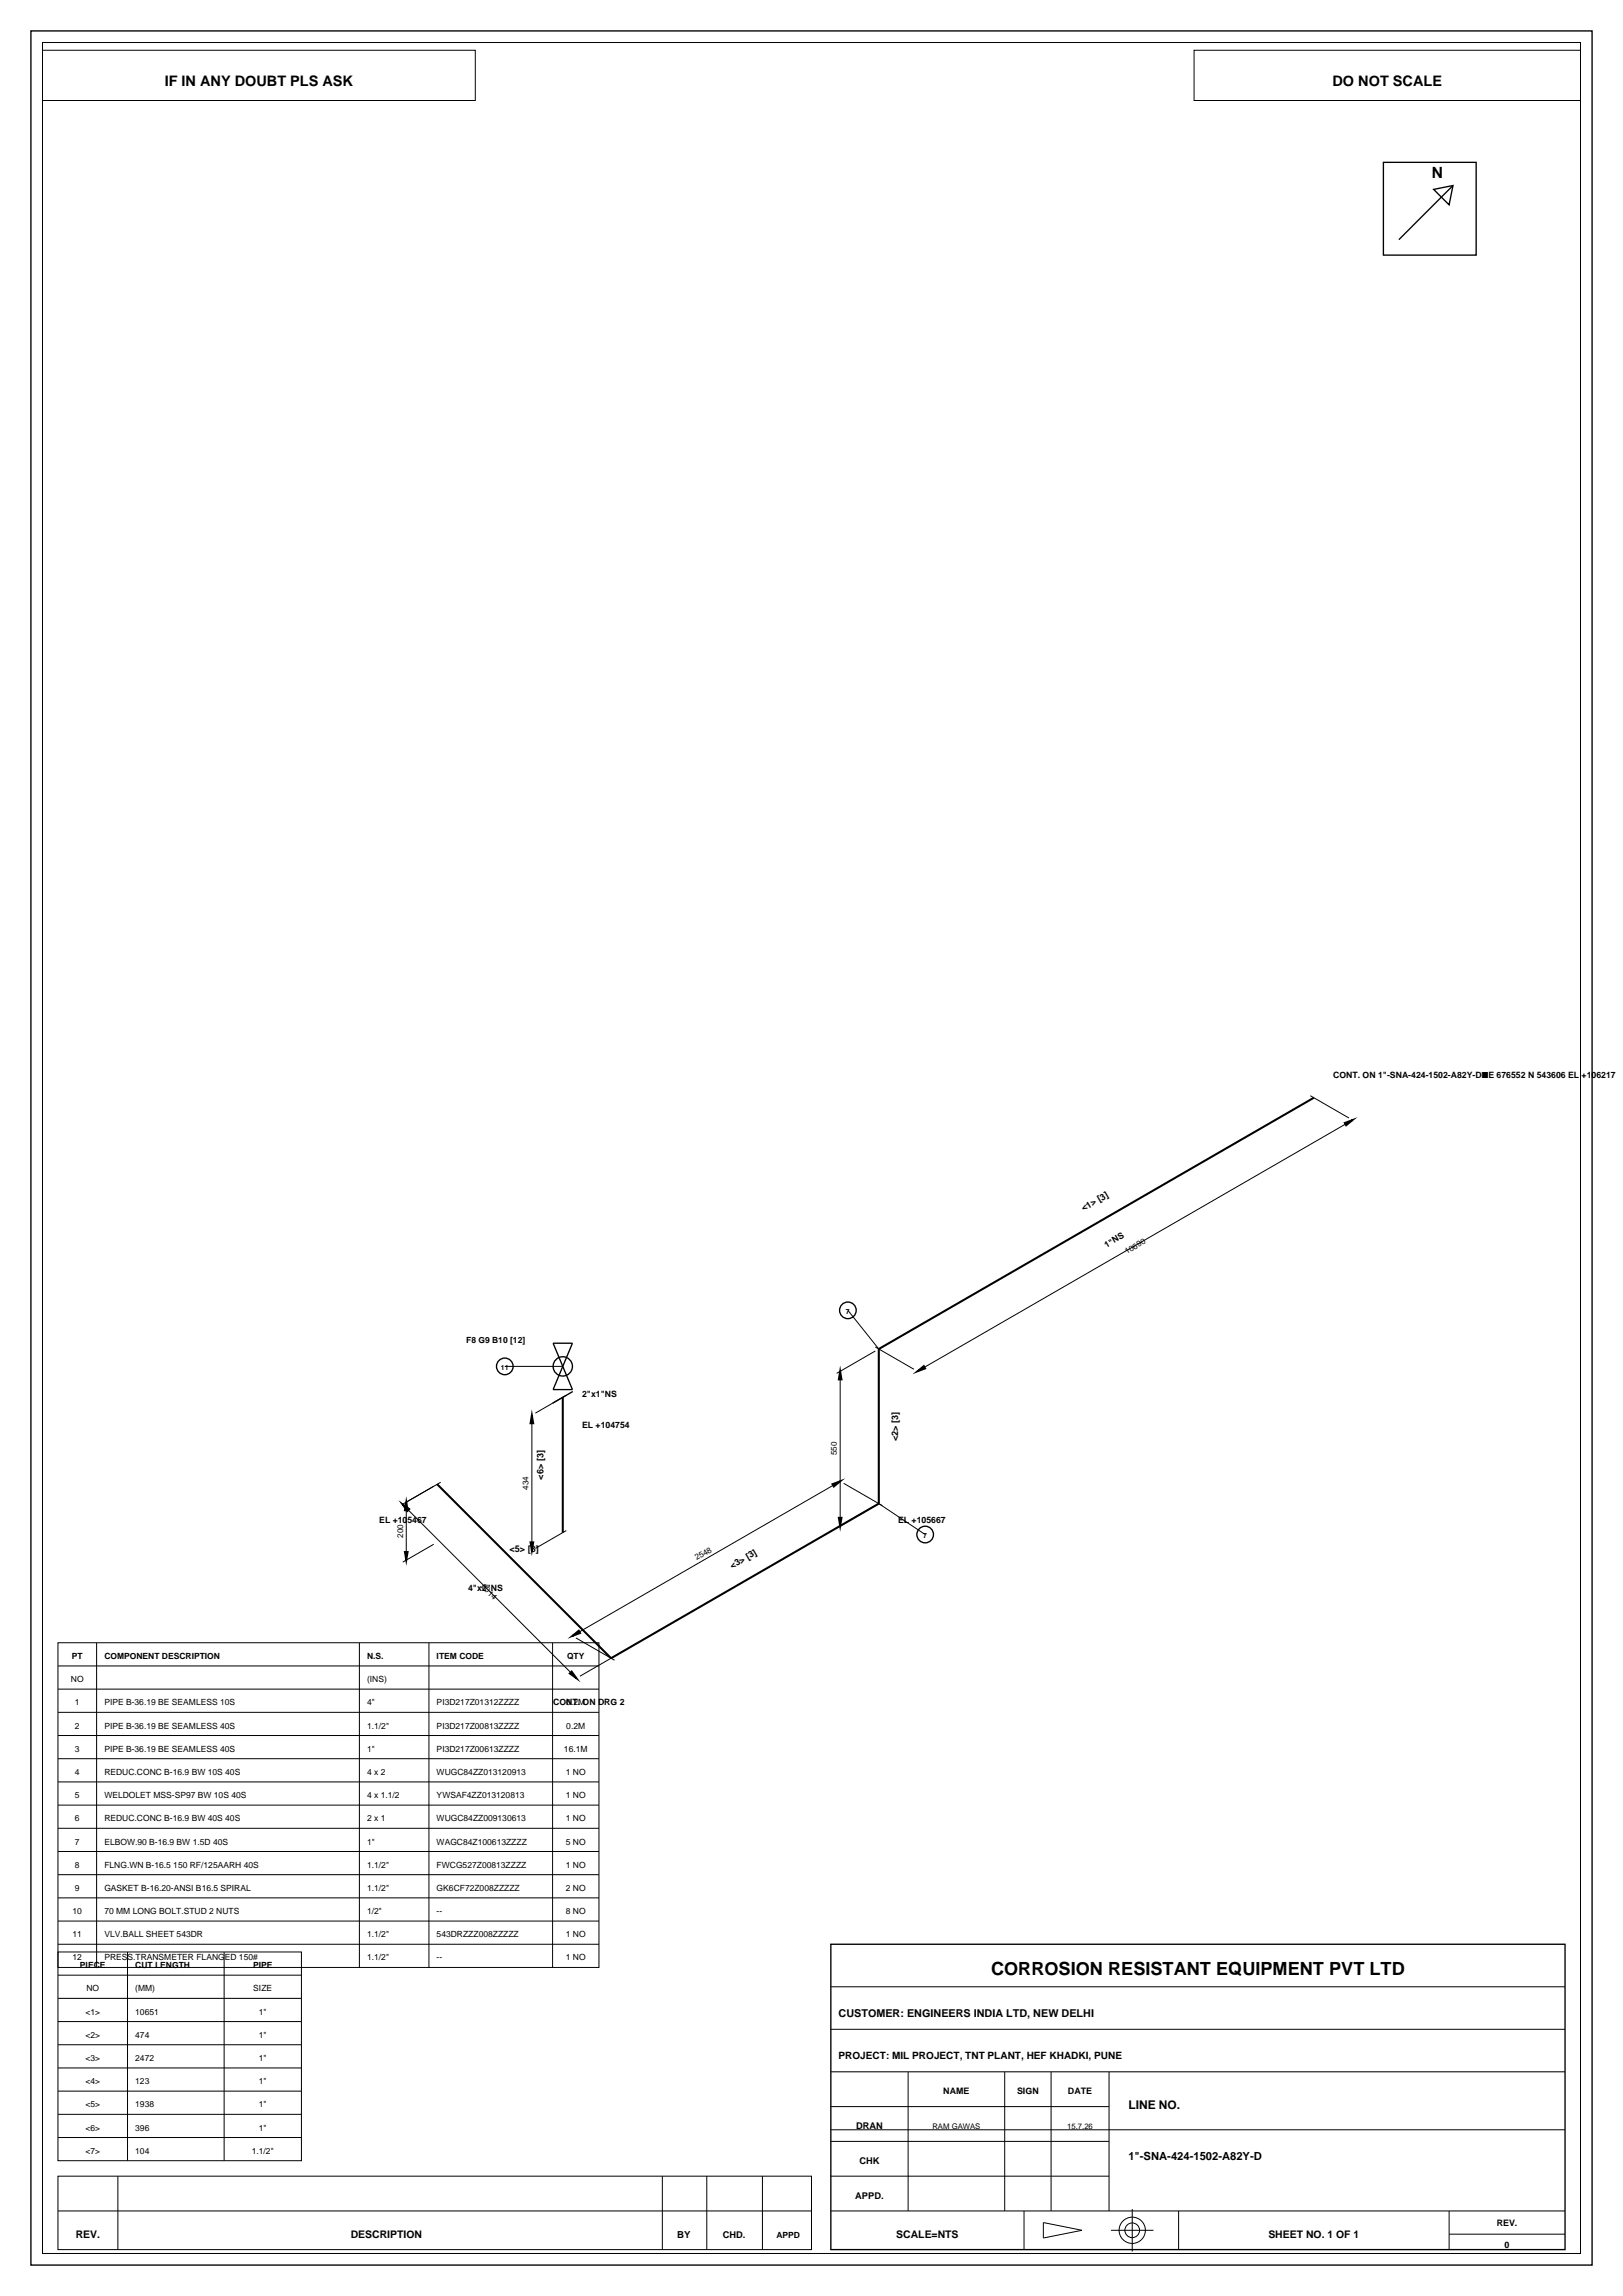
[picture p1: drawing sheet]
<svg xmlns="http://www.w3.org/2000/svg" width="420mm" height="594mm" viewBox="0 0 420 594" stroke-linecap="round" stroke-linejoin="round" font-family="sans-serif">
<defs><g id="words">
<text font-size="4.7" x="256.5" y="511">CORROSION RESISTANT EQUIPMENT PVT LTD</text>
<text font-size="4" x="370.6" y="46">N</text>
<g font-size="3.7">
<text x="42.6" y="22.2">IF IN ANY DOUBT PLS ASK</text>
<text x="344.8" y="22.2">DO NOT SCALE</text>
</g>
<text font-size="3.1" x="292" y="545.5">LINE NO.</text>
<text font-size="2.9" x="292" y="558.8">1&quot;-SNA-424-1502-A82Y-D</text>
<text font-size="2.8" x="217" y="521.8">CUSTOMER: ENGINEERS INDIA LTD, NEW DELHI</text>
<g font-size="2.7">
<text x="19.6" y="579">REV.</text>
<text x="90.8" y="579">DESCRIPTION</text>
<text x="231.9" y="579">SCALE=NTS</text>
<text x="328.2" y="579">SHEET NO. 1 OF 1</text>
</g>
<text font-size="2.6" x="217" y="532.8">PROJECT: MIL PROJECT, TNT PLANT, HEF KHADKI, PUNE</text>
<text font-size="2.5" x="175.3" y="579">BY</text>
<g font-size="2.4">
<text x="221.5" y="550.8">DRAN</text>
<text x="222.4" y="559.8">CHK</text>
<text x="221.3" y="568.8">APPD.</text>
<text x="187.1" y="579">CHD.</text>
</g>
<g font-size="2.3">
<text x="345" y="279">CONT. ON 1&quot;-SNA-424-1502-A82Y-D■E 676552 N 543606 EL +106217</text>
<text x="280.4" y="313.4" transform="rotate(-30 280.4 313.4)">&lt;1&gt; [3]</text>
<text x="150.6" y="361.5">2&quot;x1&quot;NS</text>
<text x="150.6" y="369.5">EL +104754</text>
<text x="232.4" y="372.8" transform="rotate(-90 232.4 372.8)">&lt;2&gt; [3]</text>
<text x="140.6" y="382.8" transform="rotate(-90 140.6 382.8)">&lt;6&gt; [3]</text>
<text x="98.1" y="394">EL +105467</text>
<text x="232.4" y="394">EL +105667</text>
<text x="131.8" y="401.5">&lt;5&gt; [3]</text>
<text x="189.5" y="405.9" transform="rotate(-30 189.5 405.9)">&lt;3&gt; [3]</text>
<text x="121.1" y="411.5">4&quot;x2&quot;NS</text>
<text x="143.1" y="441">CONT. ON DRG 2</text>
<text x="244.1" y="541.8">NAME</text>
<text x="263.2" y="541.8">SIGN</text>
<text x="276.4" y="541.8">DATE</text>
<text x="387.3" y="576">REV.</text>
<text x="389.4" y="581.5">0</text>
</g>
<g font-size="2.2">
<text x="286.4" y="322.9" transform="rotate(-30 286.4 322.9)">1&quot;NS</text>
<text x="120.6" y="347.5">F8 G9 B10 [12]</text>
<text x="18.6" y="429.2">PT</text>
<text x="27" y="429.2">COMPONENT DESCRIPTION</text>
<text x="95" y="429.2">N.S.</text>
<text x="113" y="429.2">ITEM CODE</text>
<text x="146.7" y="429.2">QTY</text>
<text x="18.3" y="435.2">NO</text>
<text x="95" y="435.2">(INS)</text>
<text x="19.4" y="441.2">1</text>
<text x="27" y="441.2">PIPE B-36.19 BE SEAMLESS 10S</text>
<text x="95" y="441.2">4&quot;</text>
<text x="113" y="441.2">PI3D217Z01312ZZZZ</text>
<text x="146.6" y="441.2">0.2M</text>
<text x="19.4" y="447.2">2</text>
<text x="27" y="447.2">PIPE B-36.19 BE SEAMLESS 40S</text>
<text x="95" y="447.2">1.1/2&quot;</text>
<text x="113" y="447.2">PI3D217Z00813ZZZZ</text>
<text x="146.6" y="447.2">0.2M</text>
<text x="19.4" y="453.2">3</text>
<text x="27" y="453.2">PIPE B-36.19 BE SEAMLESS 40S</text>
<text x="95" y="453.2">1&quot;</text>
<text x="113" y="453.2">PI3D217Z00613ZZZZ</text>
<text x="145.9" y="453.2">16.1M</text>
<text x="19.4" y="459.2">4</text>
<text x="27" y="459.2">REDUC.CONC B-16.9 BW 10S 40S</text>
<text x="95" y="459.2">4 x 2</text>
<text x="113" y="459.2">WUGC84ZZ013120913</text>
<text x="146.4" y="459.2">1 NO</text>
<text x="19.4" y="465.2">5</text>
<text x="27" y="465.2">WELDOLET MSS-SP97 BW 10S 40S</text>
<text x="95" y="465.2">4 x 1.1/2</text>
<text x="113" y="465.2">YWSAF4ZZ013120813</text>
<text x="146.4" y="465.2">1 NO</text>
<text x="19.4" y="471.2">6</text>
<text x="27" y="471.2">REDUC.CONC B-16.9 BW 40S 40S</text>
<text x="95" y="471.2">2 x 1</text>
<text x="113" y="471.2">WUGC84ZZ009130613</text>
<text x="146.4" y="471.2">1 NO</text>
<text x="19.4" y="477.2">7</text>
<text x="27" y="477.2">ELBOW.90 B-16.9 BW 1.5D 40S</text>
<text x="95" y="477.2">1&quot;</text>
<text x="113" y="477.2">WAGC84Z100613ZZZZ</text>
<text x="146.4" y="477.2">5 NO</text>
<text x="19.4" y="483.2">8</text>
<text x="27" y="483.2">FLNG.WN B-16.5 150 RF/125AARH 40S</text>
<text x="95" y="483.2">1.1/2&quot;</text>
<text x="113" y="483.2">FWCG527Z00813ZZZZ</text>
<text x="146.4" y="483.2">1 NO</text>
<text x="19.4" y="489.2">9</text>
<text x="27" y="489.2">GASKET B-16.20-ANSI B16.5 SPIRAL</text>
<text x="95" y="489.2">1.1/2&quot;</text>
<text x="113" y="489.2">GK6CF72Z008ZZZZZ</text>
<text x="146.4" y="489.2">2 NO</text>
<text x="18.8" y="495.2">10</text>
<text x="27" y="495.2">70 MM LONG BOLT.STUD 2 NUTS</text>
<text x="95" y="495.2">1/2&quot;</text>
<text x="113" y="495.2">--</text>
<text x="146.4" y="495.2">8 NO</text>
<text x="18.8" y="501.2">11</text>
<text x="27" y="501.2">VLV.BALL SHEET 543DR</text>
<text x="95" y="501.2">1.1/2&quot;</text>
<text x="113" y="501.2">543DRZZZ008ZZZZZ</text>
<text x="146.4" y="501.2">1 NO</text>
<text x="18.8" y="507.2">12</text>
<text x="20.7" y="509.2">PIECE</text>
<text x="27" y="507.2">PRESS.TRANSMETER FLANGED 150#</text>
<text x="35" y="509.2">CUT LENGTH</text>
<text x="65.5" y="509.2">PIPE</text>
<text x="95" y="507.2">1.1/2&quot;</text>
<text x="113" y="507.2">--</text>
<text x="146.4" y="507.2">1 NO</text>
<text x="22.4" y="515.2">NO</text>
<text x="35" y="515.2">(MM)</text>
<text x="65.6" y="515.2">SIZE</text>
<text x="22.1" y="521.2">&lt;1&gt;</text>
<text x="35" y="521.2">10651</text>
<text x="67" y="521.2">1&quot;</text>
<text x="22.1" y="527.2">&lt;2&gt;</text>
<text x="35" y="527.2">474</text>
<text x="67" y="527.2">1&quot;</text>
<text x="22.1" y="533.2">&lt;3&gt;</text>
<text x="35" y="533.2">2472</text>
<text x="67" y="533.2">1&quot;</text>
<text x="22.1" y="539.2">&lt;4&gt;</text>
<text x="35" y="539.2">123</text>
<text x="67" y="539.2">1&quot;</text>
<text x="22.1" y="545.2">&lt;5&gt;</text>
<text x="35" y="545.2">1938</text>
<text x="67" y="545.2">1&quot;</text>
<text x="22.1" y="551.2">&lt;6&gt;</text>
<text x="35" y="551.2">396</text>
<text x="67" y="551.2">1&quot;</text>
<text x="22.1" y="557.2">&lt;7&gt;</text>
<text x="35" y="557.2">104</text>
<text x="65.2" y="557.2">1.1/2&quot;</text>
<text x="200.9" y="579">APPD</text>
</g>
<g font-size="2.1">
<text x="291.6" y="324.5" transform="rotate(-30 291.6 324.5)">10690</text>
<text x="216.6" y="376.5" transform="rotate(-90 216.6 376.5)">550</text>
<text x="136.8" y="385.4" transform="rotate(-90 136.8 385.4)">434</text>
<text x="104.3" y="397.9" transform="rotate(-90 104.3 397.9)">200</text>
<text x="180.3" y="403.7" transform="rotate(-30 180.3 403.7)">2548</text>
<text x="124.4" y="410.6" transform="rotate(45 124.4 410.6)">2014</text>
</g>
<g font-size="2">
<text x="241.3" y="550.8">RAM GAWAS</text>
<text x="276.2" y="550.8">15.7.26</text>
</g>
<g font-size="1.8">
<text x="218.9" y="339.9">7</text>
<text x="129.6" y="354.4">11</text>
<text x="238.9" y="397.9">7</text>
</g>
</g></defs>
<g fill="none" stroke="#000" stroke-width=".35">
<path d="M8 8h404v578h-404zM358 42h24v24h-24zM371 49l5-1-1 5zM376 48l-14 14M143.1 347.5h5l-5 12h5zM148.2 360l-5.2 3M215 503h190v79h-190z"/>
<circle cx="219.4" cy="339" r="2.15"/>
<circle cx="130.6" cy="353.5" r="2.15"/>
<circle cx="145.6" cy="353.5" r="2.5"/>
<circle cx="239.4" cy="397" r="2.15"/>
</g>
<g fill="none" stroke="#000" stroke-width=".26">
<path d="M11 11h398v572h-398zM11 13h112v13h-112zM309 13h100v13h-100zM339.1 283.5l10 5.7M350 289.8l-112.6 65M219.4 339l8 10M130.6 353.5h15M217.4 354.8v40M226.5 348.5l10 5.7M226.5 349.5l-10 5.8M137.6 366.1v35M146.5 361l-8 4.6"/>
<path d="M104.2 389.2l45 45M105.1 388.6v15M112.2 399.5l-8 4.6M114 383.5l-9.8 5.6M146.5 396l-8 4.6M217.4 383.2l-69.3 40M218.3 383.8l10 5.7M226.5 389.5l-10 5.8M227.4 389l12 8M15 425h140v84h-140zM15 437h140M15 431h140"/>
<path d="M25 425v84M93 425v84M111 425v84M143 425v84M149 423.8l10 5.7M159 428.5l-8.9 5.2M15 455h140M15 449h140M15 443h140M15 479h140M15 473h140M15 467h140"/>
<path d="M15 461h140M15 497h140M15 491h140M15 485h140M15 505h63v54h-63zM15 517h63M15 511h63M15 503h140M33 505v54M58 505v54M215 514h190M15 535h63"/>
<path d="M15 529h63M15 523h63M215 525h190M215 536h190M235 536v36M260 536v36M272 536v36M287 536v36M15 553h63M15 547h63M15 541h63M215 551h190"/>
<path d="M215 554h72M215 545h72M15 563h195v19h-195zM15 572h195M30.5 563v19M171.4 563v19M182.9 563v19M197.3 563v19M215 572h190M215 563h72M265 572v10M270 575l10 2-10 2z"/>
<path d="M287.5 577h11M293 571.5v11M305 572v10M375 572v10M375 578h30"/>
<circle cx="293" cy="577" r="3.4"/>
<circle cx="293" cy="577" r="1.9"/>
</g>
<path d="M340 284l-112.6 65v40l-69.3 40-45-45M145.6 361.5v35" fill="none" stroke="#000" stroke-width=".53"/>
<path d="M348 290.5l2-.7-1.6 1.3zM217.4 354.8l.4 2.1h-.7zM237.4 354.8l1.7-1.4 .3 .6zM137.6 366.1l.4 2.1h-.7zM104.2 389.2l1.7 1.2-.5 .5zM105.1 388.6l.4 2.1h-.7zM217.1 392.7h.7l-.4 2.1zM215.4 384l2-.8-1.6 1.4zM104.8 401.5h.7l-.4 2.1zM137.3 399h.7l-.4 2.1zM148.1 423.2l1.7-1.3 .3 .6zM147.4 432.9l.5-.5 1.3 1.8z" fill="#000" stroke="#000" stroke-width=".5"/>
<use href="#words"/>
</svg>
